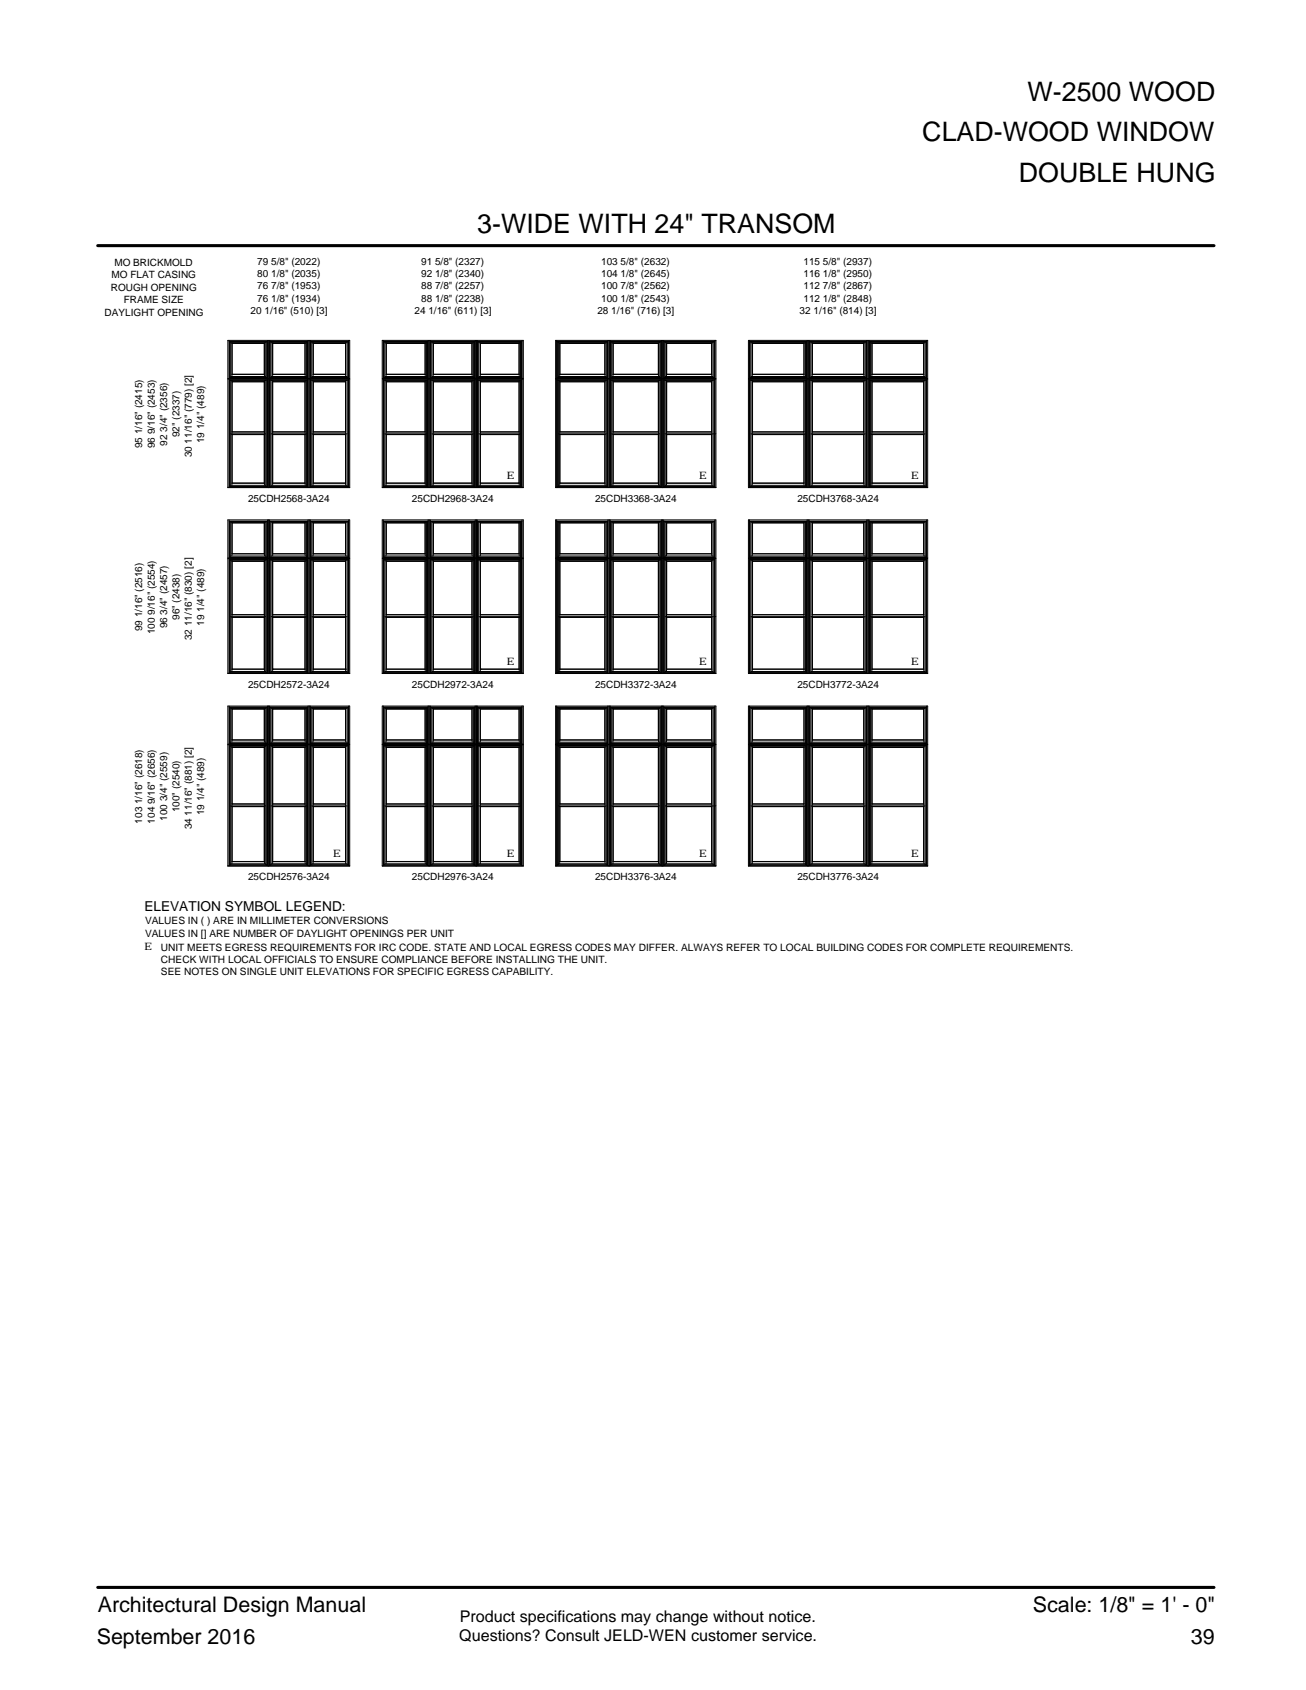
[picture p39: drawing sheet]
<svg xmlns="http://www.w3.org/2000/svg" width="216mm" height="279mm" viewBox="0 0 216 279" stroke-linecap="round" stroke-linejoin="round" font-family="sans-serif">
<defs><g id="words">
<g font-size="4.4">
<text x="169.9" y="16.7">W-2500 WOOD</text>
<text x="152.5" y="23.3">CLAD-WOOD WINDOW</text>
<text x="168.4" y="30.1">DOUBLE HUNG</text>
<text x="78.9" y="38.5">3-WIDE WITH 24&quot; TRANSOM</text>
</g>
<g font-size="3.5">
<text x="16.2" y="266.5">Architectural Design Manual</text>
<text x="170.8" y="266.5">Scale: 1/8&quot; = 1' - 0&quot;</text>
<text x="16" y="271.8">September 2016</text>
<text x="196.9" y="271.8">39</text>
</g>
<g font-size="2.7">
<text x="76" y="268.2">Product specifications may change without notice.</text>
<text x="75.9" y="271.4">Questions? Consult JELD-WEN customer service.</text>
</g>
<text font-size="2.3" x="23.9" y="150.6">ELEVATION SYMBOL LEGEND:</text>
<g font-size="1.7">
<text x="18.4" y="46">MO FLAT CASING</text>
<text x="18.9" y="44">MO BRICKMOLD</text>
<text x="42.5" y="47.8">76 7/8&quot; (1953)</text>
<text x="42.5" y="45.7">80 1/8&quot; (2035)</text>
<text x="42.5" y="43.8">79 5/8&quot; (2022)</text>
<text x="69.6" y="47.8">88 7/8&quot; (2257)</text>
<text x="69.6" y="45.7">92 1/8&quot; (2340)</text>
<text x="69.6" y="43.8">91 5/8&quot; (2327)</text>
<text x="99.4" y="47.8">100 7/8&quot; (2562)</text>
<text x="99.4" y="45.7">104 1/8&quot; (2645)</text>
<text x="99.4" y="43.8">103 5/8&quot; (2632)</text>
<text x="132.8" y="47.8">112 7/8&quot; (2867)</text>
<text x="132.8" y="45.7">116 1/8&quot; (2950)</text>
<text x="132.8" y="43.8">115 5/8&quot; (2937)</text>
<text x="17.3" y="52.2">DAYLIGHT OPENING</text>
<text x="18.3" y="48.1">ROUGH OPENING</text>
<text x="20.5" y="50.1">FRAME SIZE</text>
<text x="41.4" y="51.9">20 1/16&quot; (510) [3]</text>
<text x="42.5" y="49.9">76 1/8&quot; (1934)</text>
<text x="68.5" y="51.9">24 1/16&quot; (611) [3]</text>
<text x="69.6" y="49.9">88 1/8&quot; (2238)</text>
<text x="98.7" y="51.9">28 1/16&quot; (716) [3]</text>
<text x="99.4" y="49.9">100 1/8&quot; (2543)</text>
<text x="132.2" y="51.9">32 1/16&quot; (814) [3]</text>
<text x="132.8" y="49.9">112 1/8&quot; (2848)</text>
<text x="23.5" y="74.1" transform="rotate(-90 23.5 74.1)">95 1/16&quot; (2415)</text>
<text x="25.6" y="74.1" transform="rotate(-90 25.6 74.1)">96 9/16&quot; (2453)</text>
<text x="27.6" y="73.7" transform="rotate(-90 27.6 73.7)">92 3/4&quot; (2356)</text>
<text x="29.7" y="72.3" transform="rotate(-90 29.7 72.3)">92&quot; (2337)</text>
<text x="31.7" y="75.6" transform="rotate(-90 31.7 75.6)">30 11/16&quot; (779) [2]</text>
<text x="33.8" y="73.3" transform="rotate(-90 33.8 73.3)">19 1/4&quot; (489)</text>
<text x="41" y="83">25CDH2568-3A24</text>
<text x="68.1" y="83">25CDH2968-3A24</text>
<text x="83.8" y="79.1">E</text>
<text x="98.4" y="83">25CDH3368-3A24</text>
<text x="115.6" y="79.1">E</text>
<text x="131.8" y="83">25CDH3768-3A24</text>
<text x="150.7" y="79.1">E</text>
<text x="23.5" y="104.4" transform="rotate(-90 23.5 104.4)">99 1/16&quot; (2516)</text>
<text x="25.6" y="104.9" transform="rotate(-90 25.6 104.9)">100 9/16&quot; (2554)</text>
<text x="27.6" y="103.9" transform="rotate(-90 27.6 103.9)">96 3/4&quot; (2457)</text>
<text x="29.7" y="102.5" transform="rotate(-90 29.7 102.5)">96&quot; (2438)</text>
<text x="31.7" y="105.8" transform="rotate(-90 31.7 105.8)">32 11/16&quot; (830) [2]</text>
<text x="33.8" y="103.5" transform="rotate(-90 33.8 103.5)">19 1/4&quot; (489)</text>
<text x="41" y="113.7">25CDH2572-3A24</text>
<text x="68.1" y="113.7">25CDH2972-3A24</text>
<text x="83.8" y="109.9">E</text>
<text x="98.4" y="113.7">25CDH3372-3A24</text>
<text x="115.6" y="109.9">E</text>
<text x="131.8" y="113.7">25CDH3772-3A24</text>
<text x="150.7" y="109.9">E</text>
<text x="23.5" y="136.2" transform="rotate(-90 23.5 136.2)">103 1/16&quot; (2618)</text>
<text x="25.6" y="136.2" transform="rotate(-90 25.6 136.2)">104 9/16&quot; (2656)</text>
<text x="27.6" y="135.7" transform="rotate(-90 27.6 135.7)">100 3/4&quot; (2559)</text>
<text x="29.7" y="134.3" transform="rotate(-90 29.7 134.3)">100&quot; (2540)</text>
<text x="31.7" y="137.1" transform="rotate(-90 31.7 137.1)">34 11/16&quot; (881) [2]</text>
<text x="33.8" y="134.8" transform="rotate(-90 33.8 134.8)">19 1/4&quot; (489)</text>
<text x="55.1" y="141.7">E</text>
<text x="83.8" y="141.7">E</text>
<text x="115.6" y="141.7">E</text>
<text x="150.7" y="141.7">E</text>
<text x="41" y="145.6">25CDH2576-3A24</text>
<text x="68.1" y="145.6">25CDH2976-3A24</text>
<text x="98.4" y="145.6">25CDH3376-3A24</text>
<text x="131.8" y="145.6">25CDH3776-3A24</text>
<text x="24" y="152.8">VALUES IN ( ) ARE IN MILLIMETER CONVERSIONS</text>
<text x="24" y="154.9">VALUES IN [] ARE NUMBER OF DAYLIGHT OPENINGS PER UNIT</text>
<text x="23.9" y="157.1">E</text>
<text x="26.6" y="157.2">UNIT MEETS EGRESS REQUIREMENTS FOR IRC CODE. STATE AND LOCAL EGRESS CODES MAY DIFFER. ALWAYS REFER TO LOCAL BUILDING CODES FOR COMPLETE REQUIREMENTS.</text>
<text x="26.6" y="159.2">CHECK WITH LOCAL OFFICIALS TO ENSURE COMPLIANCE BEFORE INSTALLING THE UNIT.</text>
<text x="26.6" y="161.2">SEE NOTES ON SINGLE UNIT ELEVATIONS FOR SPECIFIC EGRESS CAPABILITY.</text>
</g>
</g></defs>
<g fill="none" stroke="#000" stroke-width=".17">
<path d="M37.7 56.3h20.1v24.3h-20.1zM37.9 56.3v6.3M37.9 56.4h6.3M37.9 56.4v6.2M37.9 56.5h6.3M38 56.5v6M38 56.5h6.1M38.1 56.5v5.9M38.1 56.7h5.8M38.3 56.7v5.5M38.4 56.8v5.1M38.4 56.8h5.3"/>
<path d="M43.7 56.8v5.1M43.7 56.7v5.5M43.9 56.5v5.9M44.1 56.5v6M44.2 56.4v6.2M44.2 56.3v6.3M44.4 56.3v6.3M44.6 56.3v6.3M44.6 56.4h6.3M44.6 56.4v6.2M44.6 56.5h6.3M44.6 56.5v6"/>
<path d="M44.6 56.5h6.2M44.8 56.5v5.9M44.8 56.7h5.9M45.1 56.7v5.5M45.1 56.7l5.3 .1M45.1 56.8h5.3M50.4 56.8v5.1M50.4 56.7v5.5M50.7 56.5v5.9M50.8 56.5v6M50.9 56.4v6.2M50.9 56.3v6.3"/>
<path d="M51.1 56.3v6.3M51.3 56.3v6.3M51.3 56.4h6.3M51.3 56.4v6.2M51.3 56.5h6.3M51.4 56.5v6M51.4 56.5h6.2M51.5 56.5v5.9M51.5 56.7h5.9M51.8 56.7v5.5M51.8 56.8v5.1M51.8 56.8h5.3"/>
<path d="M57.1 56.7v5.5M57.1 56.7l-5.3 .1M57.4 56.5v5.9M57.6 56.5v6M57.6 56.4v6.2M57.6 56.3v6.3M63.2 56.3h23.3v24.3h-23.3zM63.4 56.4h7.4M63.4 56.3v6.3M63.4 56.5h7.3M63.4 56.4v6.2M63.4 56.5v6"/>
<path d="M63.6 56.7h6.9M63.6 56.5v5.9M63.8 56.7v5.5M63.9 56.8h6.4M63.9 56.8v5.1M70.3 56.8v5.1M70.3 56.7v5.5M70.5 56.5v5.9M70.7 56.5v6M70.7 56.4v6.2M70.8 56.3v6.3M70.9 56.3v6.3"/>
<path d="M71 56.3v6.3M71.1 56.4h7.5M71.1 56.3v6.3M71.2 56.5h7.3M71.2 56.4v6.2M71.2 56.5h7.2M71.2 56.5v6M71.4 56.7h6.9M71.4 56.5v5.9M71.6 56.7v5.5M71.7 56.8h6.3M71.7 56.8v5.1"/>
<path d="M78 56.8v5.1M78 56.7v5.5M78.3 56.5v5.9M78.4 56.5v6M78.5 56.4v6.2M78.6 56.3v6.3M78.7 56.3v6.3M78.8 56.3v6.3M78.9 56.4h7.4M78.9 56.3v6.3M78.9 56.5h7.4M78.9 56.4v6.2"/>
<path d="M79 56.5h7.2M79 56.5v6M79.1 56.7h6.9M79.1 56.5v5.9M79.4 56.7l6.4 .1M79.4 56.8h6.4M79.4 56.7v5.5M85.8 56.8v5.1M85.8 56.7v5.5M86 56.5v5.9M86.2 56.5v6M86.3 56.4v6.2"/>
<path d="M86.3 56.3v6.3M91.8 56.3h26.5v24.3h-26.5zM92 56.4h8.5M92 56.3v6.3M92.1 56.5h8.3M92.1 56.4v6.2M92.1 56.5v6M92.3 56.7h7.9M92.3 56.5v5.9M92.5 56.7v5.5M92.6 56.8h7.4M92.6 56.8v5.1"/>
<path d="M100 56.8v5.1M100 56.7v5.5M100.2 56.5v5.9M100.4 56.5v6M100.4 56.4v6.2M100.5 56.3v6.3M100.7 56.3v6.3M100.9 56.4h8.4M100.9 56.3v6.3M100.9 56.5h8.4M100.9 56.4v6.2M101 56.5h8.2"/>
<path d="M101 56.5v6M101.1 56.7h8M101.1 56.5v5.9M101.3 56.7v5.5M101.4 56.8h7.4M101.4 56.8v5.1M108.8 56.8v5.1M108.9 56.7v5.5M109.1 56.5v5.9M109.2 56.5v6M109.3 56.4v6.2M109.3 56.3v6.3"/>
<path d="M109.5 56.3v6.3M109.7 56.4h8.5M109.7 56.3v6.3M109.8 56.5h8.3M109.8 56.4v6.2M109.8 56.5v6M110 56.7h7.9M110 56.5v5.9M110.2 56.7v5.5M110.2 56.8h7.4M110.2 56.8v5.1M117.6 56.8v5.1"/>
<path d="M117.7 56.7v5.5M117.9 56.5v5.9M118.1 56.5v6M118.1 56.4v6.2M118.2 56.3v6.3M123.7 56.3h29.7v24.3h-29.7zM123.9 56.4h9.5M123.9 56.3v6.3M123.9 56.5h9.5M123.9 56.4v6.2M124 56.5h9.3M124 56.5v6"/>
<path d="M124.1 56.7h9.1M124.1 56.5v5.9M124.4 56.7v5.5M124.4 56.8h8.5M124.4 56.8v5.1M132.9 56.7l-8.5 .1M132.9 56.7v5.5M133.2 56.5v5.9M133.3 56.5v6M133.4 56.4v6.2M133.4 56.3v6.3M133.5 56.3v6.3"/>
<path d="M133.6 56.3v6.3M133.8 56.4h9.5M133.8 56.3v6.3M133.8 56.5h9.4M133.8 56.4v6.2M133.9 56.5h9.3M133.9 56.5v6M134.1 56.7h8.9M134.1 56.5v5.9M134.3 56.7v5.5M134.3 56.8h8.5M134.3 56.8v5.1"/>
<path d="M142.8 56.8v5.1M142.8 56.7v5.5M143 56.5v5.9M143.2 56.5v6M143.2 56.4v6.2M143.3 56.3v6.3M143.5 56.3v6.3M143.7 56.4h9.5M143.7 56.3v6.3M143.7 56.5h9.4M143.7 56.4v6.2M143.7 56.5v6"/>
<path d="M143.9 56.7h9M143.9 56.5v5.9M144.1 56.7v5.5M144.2 56.8h8.5M144.2 56.8v5.1M152.7 56.8v5.1M152.7 56.7v5.5M152.9 56.5v5.9M153.1 56.5v6M153.1 56.4v6.2M153.2 56.3v6.3M37.7 62.6h20.1"/>
<path d="M37.7 62.7h20.1M37.9 62.7v17.9M37.9 62.7v17.8M37.9 62.5h6.3M37.9 62.8h6.3M38 62.8v17.7h-.1M38 62.4h6.1M38 62.8h6.1M38.1 62.8v17.6M38.1 62.2h5.8M38.1 62.9h5.8M38.1 71.7h5.8"/>
<path d="M38.3 62.9v17.3M38.4 63.1v8.3M38.4 71.9v8M38.4 61.9h5.3M38.4 63.1h5.3M38.4 79.9h5.3M38.4 71.4h5.3M38.4 71.9h5.3M43.7 63.1v8.3M43.7 71.9v8M43.7 62.9v17.3M43.9 62.8v17.6"/>
<path d="M44.1 62.8v17.7h.1M44.2 62.7v17.8M44.2 62.7v17.9M44.4 62.7v17.9M44.6 62.7v17.9M44.6 62.7v17.8M44.6 62.5h6.3M44.6 62.8h6.3M44.6 62.8v17.7M44.6 62.4h6.2M44.6 62.8h6.2M44.8 62.8v17.6"/>
<path d="M44.8 62.2h5.9M44.8 62.9h5.9M44.8 71.7h5.9M45.1 62.9v17.3M45.1 61.9h5.3M45.1 63.1h5.3M45.1 79.9h5.3M45.1 71.4h5.3M45.1 71.8l5.3 .1M45.1 71.9h5.3M50.4 63.1v8.3M50.4 71.9v8"/>
<path d="M50.4 61.9h-5.3M50.4 79.9h-5.3M50.4 71.4h-5.3M50.4 62.9v17.3M50.7 62.8v17.6M50.8 62.8v17.7h.1M50.9 62.7v17.8M50.9 62.7v17.9M51.1 62.7v17.9M51.3 62.7v17.9M51.3 62.7v17.8M51.3 62.5h6.3"/>
<path d="M51.3 62.8h6.3M51.4 62.8v17.7h-.1M51.4 62.4h6.2M51.4 62.8h6.2M51.5 62.8v17.6M51.5 62.2h5.9M51.5 62.9h5.9M51.5 71.7h5.9M51.8 62.9v17.3M51.8 63.1v8.3M51.8 71.9v8M51.8 61.9h5.3"/>
<path d="M51.8 63.1h5.3M51.8 79.9h5.3M51.8 71.4h5.3M51.8 71.9h5.3M57.1 62.9v17.3M57.1 63.1h-5.3M57.1 71.8l-5.3 .1M57.4 62.8v17.6M57.6 62.8v17.7M57.6 62.7v17.8M57.6 62.7v17.9M63.2 62.6h23.3"/>
<path d="M63.2 62.7h23.3M63.4 62.7v17.9M63.4 62.5h7.3M63.4 62.8h7.3M63.4 62.7v17.8M63.4 62.8v17.7M63.4 62.4h7.3M63.6 62.2h6.9M63.6 62.9h6.9M63.6 71.7h6.9M63.6 62.8v17.6M63.8 62.9v17.3"/>
<path d="M63.9 61.9h6.4M63.9 63.1h6.4M63.9 79.9h6.4M63.9 71.4h6.4M63.9 71.9h6.4M63.9 63.1v8.3M63.9 71.9v8M70.3 63.1v8.3M70.3 71.9v8M70.3 62.9v17.3M70.5 62.8v17.6M70.7 62.8v17.7h.1"/>
<path d="M70.7 62.7v17.8M70.8 62.7v17.9M70.9 62.7v17.9M71 62.7v17.9M71.1 62.7v17.9M71.2 62.5h7.3M71.2 62.8h7.3M71.2 62.7v17.8M71.2 62.8v17.7h-.1M71.2 62.4h7.2M71.2 62.8h7.2M71.4 62.2h6.9"/>
<path d="M71.4 62.9h6.9M71.4 71.7h6.9M71.4 62.8v17.6M71.6 62.9v17.3M71.7 61.9h6.3M71.7 63.1h6.3M71.7 79.9h6.3M71.7 71.4h6.3M71.7 71.9h6.3M71.7 63.1v8.3M71.7 71.9v8M78 63.1v8.3"/>
<path d="M78 71.9v8M78 62.9v17.3M78.3 62.8v17.6M78.4 62.8v17.7h.2M78.5 62.7v17.8M78.6 62.7v17.9M78.7 62.7v17.9M78.8 62.7v17.9M78.9 62.7v17.9M78.9 62.5h7.4M78.9 62.8h7.4M78.9 62.7v17.8"/>
<path d="M79 62.8v17.7h-.1M79 62.4h7.2M79 62.8h7.2M79.1 62.2h6.9M79.1 62.9h6.9M79.1 71.7h6.9M79.1 62.8v17.6M79.4 61.9h6.4M79.4 63.1h6.4M79.4 62.9v17.3M79.4 79.9h6.4M79.4 71.4h6.4"/>
<path d="M79.4 71.8l6.4 .1M79.4 71.9h6.4M85.8 61.9h-6.4M85.8 79.9h-6.4M85.8 71.4h-6.4M85.8 63.1v8.3M85.8 71.9v8M85.8 62.9v17.3M86 62.8v17.6M86.2 62.8v17.7h.1M86.3 62.7v17.8M86.3 62.7v17.9"/>
<path d="M91.8 62.6h26.5M91.8 62.7h26.5M92 62.8h8.4M92 62.7v17.9M92.1 62.5h8.3M92.1 62.7v17.8M92.1 62.8v17.7h-.1M92.1 62.4h8.3M92.1 62.8h8.3M92.3 62.2h7.9M92.3 62.9h7.9M92.3 71.7h7.9"/>
<path d="M92.3 62.8v17.6M92.5 62.9v17.3M92.6 61.9h7.4M92.6 63.1h7.4M92.6 79.9h7.4M92.6 71.4h7.4M92.6 71.9h7.4M92.6 63.1v8.3M92.6 71.9v8M100 63.1v8.3M100 71.9v8M100 62.9v17.3"/>
<path d="M100.2 62.8v17.6M100.4 62.8v17.7h.1M100.4 62.7v17.8M100.5 62.7v17.9M100.7 62.7v17.9M100.9 62.7v17.9M100.9 62.5h8.4M100.9 62.8h8.4M100.9 62.7v17.8M101 62.8v17.7h-.1M101 62.4h8.2M101 62.8h8.2"/>
<path d="M101.1 62.2h8M101.1 62.9h8M101.1 71.7h8M101.1 62.8v17.6M101.3 62.9v17.3M101.4 61.9h7.4M101.4 63.1h7.4M101.4 79.9h7.4M101.4 71.4h7.4M101.4 71.9h7.4M101.4 63.1v8.3M101.4 71.9v8"/>
<path d="M108.8 63.1v8.3M108.8 71.9v8M108.9 62.9v17.3M109.1 62.8v17.6M109.2 62.8v17.7h.1M109.3 62.7v17.8M109.3 62.7v17.9M109.5 62.7v17.9M109.7 62.7v17.9M109.8 62.5h8.3M109.8 62.8h8.3M109.8 62.7v17.8"/>
<path d="M109.8 62.8v17.7h-.1M109.8 62.4h8.3M110 62.2h7.9M110 62.9h7.9M110 71.7h8.3M110 62.8v17.6M110.2 62.9v17.3M110.2 61.9h7.4M110.2 63.1h7.4M110.2 79.9h7.4M110.2 71.4h7.4M110.2 71.9h7.4"/>
<path d="M110.2 63.1v8.3M110.2 71.9v8M117.6 63.1v8.3M117.6 71.9v8M117.7 62.9v17.3M117.9 62.8v17.6M118.1 62.8v17.7h.1M118.1 62.7v17.8M118.2 62.7v17.9M123.7 62.6h29.7M123.7 62.7h29.7M123.9 62.8h9.5"/>
<path d="M123.9 62.7v17.9M123.9 62.5h9.5M123.9 62.7v17.8M124 62.8v17.7h-.1M124 62.4h9.3M124 62.8h9.3M124.1 62.2h9.1M124.1 62.9h9.1M124.1 71.7h9.1M124.1 62.8v17.6M124.4 62.9v17.3M124.4 61.9h8.5"/>
<path d="M124.4 63.1h8.5M124.4 79.9h8.5M124.4 71.4h8.5M124.4 71.9h8.5M124.4 63.1v8.3M124.4 71.9v8M132.9 63.1h-8.5M132.9 62.9v17.3M132.9 71.8l-8.5 .1M133.2 62.8v17.6M133.3 62.8v17.7h.1M133.4 62.7v17.8"/>
<path d="M133.4 62.7v17.9M133.5 62.7v17.9M133.6 62.7v17.9M133.8 62.7v17.9M133.8 62.5h9.4M133.8 62.8h9.4M133.8 62.7v17.8M133.9 62.8v17.7h-.1M133.9 62.4h9.3M133.9 62.8h9.3M134.1 62.2h8.9M134.1 62.9h8.9"/>
<path d="M134.1 71.7h8.9M134.1 62.8v17.6M134.3 62.9v17.3M134.3 61.9h8.5M134.3 63.1h8.5M134.3 79.9h8.5M134.3 71.4h8.5M134.3 71.9h8.5M134.3 63.1v8.3M134.3 71.9v8M142.8 63.1v8.3M142.8 71.9v8"/>
<path d="M142.8 62.9v17.3M143 62.8v17.6M143.2 62.8v17.7h.1M143.2 62.7v17.8M143.3 62.7v17.9M143.5 62.7v17.9M143.7 62.7v17.9M143.7 62.5h9.4M143.7 62.8h9.4M143.7 62.7v17.8M143.7 62.8v17.7M143.7 62.4h9.4"/>
<path d="M143.9 62.2h9M143.9 62.9h9M143.9 71.7h9M143.9 62.8v17.6M144.1 62.9v17.3M144.2 61.9h8.5M144.2 63.1h8.5M144.2 79.9h8.5M144.2 71.4h8.5M144.2 71.9h8.5M144.2 63.1v8.3M144.2 71.9v8"/>
<path d="M152.7 63.1v8.3M152.7 71.9v8M152.7 62.9v17.3M152.9 62.8v17.6M153.1 62.8v17.7h.1M153.1 62.7v17.8M153.2 62.7v17.9M37.7 86h20.1v25.4h-20.1zM37.7 80.6h6.7M37.7 92.3h20.1M37.9 86v6.3M37.9 92.3v19"/>
<path d="M37.9 86.2h6.3M37.9 86.2v6.1M37.9 92.2h6.3M37.9 92.5h6.3M38 86.2v6M38 92.5v18.7M38 80.4h6.1M38 86.2h6.1M38 92.1h6.1M38 92.6h6.1M38.1 86.2v5.9M38.1 92.6v18.5"/>
<path d="M38.1 80.2h5.8M38.1 86.3h5.8M38.1 91.9h5.8M38.1 92.6h5.8M38.3 86.3v5.6M38.3 92.6v18.4M38.4 86.5v5M38.4 92.8v8.8M38.4 86.5h5.3M38.4 91.5h5.3M38.4 92.8h5.3M43.7 86.5v5"/>
<path d="M43.7 92.8v8.8M43.7 86.3v5.6M43.7 92.6v18.4M43.9 86.2v5.9M43.9 92.6v18.5M44.1 86.2v6M44.1 92.5v18.7M44.2 86.2v6.1M44.2 92.3v19M44.2 86v6.3M44.4 86v6.3M44.4 92.3v19.1"/>
<path d="M44.4 80.6h6.7M44.6 86v6.3M44.6 92.3v19M44.6 86.2h6.3M44.6 86.2v6.1M44.6 92.2h6.3M44.6 92.5h6.3M44.6 86.2v6M44.6 92.5v18.7M44.6 80.4h6.2M44.6 86.2h6.2M44.6 92.1h6.2"/>
<path d="M44.6 92.6h6.2M44.8 86.2v5.9M44.8 92.6v18.5M44.8 80.2h5.9M44.8 86.3h5.9M44.8 91.9h5.9M44.8 92.6h5.9M45.1 86.3v5.6M45.1 92.6v18.4M45.1 86.4l5.3 .1M45.1 86.5h5.3M45.1 91.5h5.3"/>
<path d="M45.1 92.8h5.3M50.4 86.5v5M50.4 92.8v8.8M50.4 91.5l-5.3 .1M50.4 86.3v5.6M50.4 92.6v18.4M50.7 86.2v5.9M50.7 92.6v18.5M50.8 86.2v6M50.8 92.5v18.7M50.9 86.2v6.1M50.9 92.3v19"/>
<path d="M50.9 86v6.3M51.1 86v6.3M51.1 92.3v19.1M51.1 80.6h6.7M51.3 86v6.3M51.3 92.3v19M51.3 86.2h6.3M51.3 86.2v6.1M51.3 92.2h6.3M51.3 92.5h6.3M51.4 86.2v6M51.4 92.5v18.7"/>
<path d="M51.4 80.4h6.2M51.4 86.2h6.2M51.4 92.1h6.2M51.4 92.6h6.2M51.5 86.2v5.9M51.5 92.6v18.5M51.5 80.2h5.9M51.5 86.3h5.9M51.5 91.9h5.9M51.5 92.6h5.9M51.8 86.3v5.6M51.8 92.6v18.4"/>
<path d="M51.8 86.5v5M51.8 92.8v8.8M51.8 86.5h5.3M51.8 91.5l5.3 .1M51.8 91.5h5.3M51.8 92.8h5.3M57.1 86.3v5.6M57.1 92.6v18.4M57.1 86.4l-5.3 .1M57.1 92.8h-5.3M57.4 86.2v5.9M57.4 92.6v18.5"/>
<path d="M57.6 86.2v6M57.6 92.5v18.7M57.6 86.2v6.1M57.6 92.3v19M57.6 86v6.3M63.2 80.6h7.7M63.2 86h23.3v25.4h-23.3zM63.2 92.3h23.3M63.4 86.2h7.4M63.4 86v6.3M63.4 92.3v19M63.4 86.2h7.3"/>
<path d="M63.4 92.2h7.3M63.4 92.5h7.3M63.4 86.2v6.1M63.4 80.4h7.3M63.4 92.1h7.3M63.4 92.6h7.3M63.4 86.2v6M63.4 92.5v18.7M63.6 80.2h6.9M63.6 86.3h6.9M63.6 91.9h6.9M63.6 92.6h6.9"/>
<path d="M63.6 86.2v5.9M63.6 92.6v18.5M63.8 86.3v5.6M63.8 92.6v18.4M63.9 86.5h6.4M63.9 91.5h6.4M63.9 92.8h6.4M63.9 86.5v5M63.9 92.8v8.8M70.3 86.5v5M70.3 92.8v8.8M70.3 86.3v5.6"/>
<path d="M70.3 92.6v18.4M70.5 86.2v5.9M70.5 92.6v18.5M70.7 86.2v6M70.7 92.5v18.7M70.7 86.2v6.1M70.7 92.3l.1 19M70.8 86v6.3M70.8 92.3v19M70.9 86v6.3M70.9 92.3v19.1M71 80.6h7.7"/>
<path d="M71 86v6.3M71 92.3v19.1M71.1 86.2h7.5M71.1 86v6.3M71.1 92.3v19M71.2 86.2h7.3M71.2 92.2h7.3M71.2 92.5h7.3M71.2 86.2v6.1M71.2 92.3l-.1 19M71.2 80.4h7.2M71.2 86.2h7.2"/>
<path d="M71.2 92.1h7.2M71.2 92.6h7.2M71.2 86.2v6M71.2 92.5v18.7M71.4 80.2h6.9M71.4 86.3h6.9M71.4 91.9h6.9M71.4 92.6h6.9M71.4 86.2v5.9M71.4 92.6v18.5M71.6 86.3v5.6M71.6 92.6v18.4"/>
<path d="M71.7 86.5h6.3M71.7 91.5h6.3M71.7 92.8h6.3M71.7 86.5v5M71.7 92.8v8.8M78 86.5v5M78 92.8v8.8M78 86.3v5.6M78 92.6v18.4M78.3 86.2v5.9M78.3 92.6v18.5M78.4 86.2v6"/>
<path d="M78.4 92.5v18.7M78.5 86.2v6.1M78.5 92.3l.1 19M78.6 86v6.3M78.6 92.3v19M78.7 86v6.3M78.7 92.3v19.1M78.8 80.6h7.7M78.8 86v6.3M78.8 92.3v19.1M78.9 86.2h7.4M78.9 86v6.3"/>
<path d="M78.9 92.3v19M78.9 92.2h7.4M78.9 92.5h7.4M78.9 86.2v6.1M79 80.4h7.2M79 86.2h7.2M79 92.1h7.2M79 92.6h7.2M79 86.2v6M79 92.5v18.7M79.1 80.2h6.9M79.1 86.3h6.9"/>
<path d="M79.1 91.9h6.9M79.1 92.6h6.9M79.1 86.2v5.9M79.1 92.6v18.5M79.4 86.3v5.6M79.4 92.6v18.4M79.4 86.4l6.4 .1M79.4 86.5h6.4M79.4 91.5h6.4M79.4 92.8h6.4M85.8 91.5l-6.4 .1M85.8 86.5v5"/>
<path d="M85.8 92.8v8.8M85.8 86.3v5.6M85.8 92.6v18.4M86 86.2v5.9M86 92.6v18.5M86.2 86.2v6M86.2 92.5v18.7M86.3 86.2v6.1M86.3 92.3v19M86.3 86v6.3M91.8 80.6h8.9M91.8 86h26.5v25.4h-26.5z"/>
<path d="M91.8 92.3h26.5M92 86.2h8.5M92 92.5h8.4M92 86v6.3M92 92.3v19M92.1 86.2h8.3M92.1 92.2h8.3M92.1 86.2v6.1M92.1 92.3l-.1 19M92.1 80.4h8.3M92.1 92.1h8.3M92.1 92.6h8.3"/>
<path d="M92.1 86.2v6M92.1 92.5v18.7M92.3 80.2h7.9M92.3 86.3h7.9M92.3 91.9h7.9M92.3 92.6h7.9M92.3 86.2v5.9M92.3 92.6v18.5M92.5 86.3v5.6M92.5 92.6v18.4M92.6 91.5h7.4M92.6 86.5h7.4"/>
<path d="M92.6 92.8h7.4M92.6 86.5v5M92.6 92.8v8.8M100 86.5v5M100 92.8v8.8M100 86.3v5.6M100 92.6v18.4M100.2 86.2v5.9M100.2 92.6v18.5M100.4 86.2v6M100.4 92.5v18.7M100.4 86.2v6.1"/>
<path d="M100.4 92.3l.1 19M100.5 86v6.3M100.5 92.3v19M100.7 86v6.3M100.7 92.3v19.1M100.7 80.6h8.8M100.9 86.2h8.4M100.9 86v6.3M100.9 92.3v19M100.9 92.2h8.4M100.9 92.5h8.4M100.9 86.2v6.1"/>
<path d="M101 80.4h8.2M101 86.2h8.2M101 92.1h8.2M101 92.6h8.2M101 86.2v6M101 92.5v18.7M101.1 80.2h8M101.1 86.3h8M101.1 91.9h8M101.1 92.6h8M101.1 86.2v5.9M101.1 92.6v18.5"/>
<path d="M101.3 86.3v5.6M101.3 92.6v18.4M101.4 86.5h7.4M101.4 91.5h7.4M101.4 92.8h7.4M101.4 86.5v5M101.4 92.8v8.8M108.8 86.5v5M108.8 92.8v8.8M108.9 86.3v5.6M108.9 92.6v18.4M109.1 86.2v5.9"/>
<path d="M109.1 92.6v18.5M109.2 86.2v6M109.2 92.5v18.7M109.3 86.2v6.1M109.3 92.3v19M109.3 86v6.3M109.5 86v6.3M109.5 92.3v19.1M109.5 80.6h8.8M109.7 86.2h8.5M109.7 86v6.3M109.7 92.3v19"/>
<path d="M109.8 86.2h8.3M109.8 92.2h8.3M109.8 92.5h8.3M109.8 86.2v6.1M109.8 92.3l-.1 19M109.8 80.4h8.3M109.8 92.1h8.3M109.8 92.6h8.3M109.8 86.2v6M109.8 92.5v18.7M110 80.2h7.9M110 86.3h7.9"/>
<path d="M110 91.9h7.9M110 92.6h7.9M110 86.2v5.9M110 92.6v18.5M110.2 86.3v5.6M110.2 92.6v18.4M110.2 86.5h7.4M110.2 91.5h7.4M110.2 92.8h7.4M110.2 86.5v5M110.2 92.8v8.8M117.6 86.5v5"/>
<path d="M117.6 92.8v8.8M117.7 86.3v5.6M117.7 92.6v18.4M117.9 86.2v5.9M117.9 92.6v18.5M118.1 86.2v6M118.1 92.5v18.7M118.1 86.2v6.1M118.1 92.3l.1 19M118.2 86v6.3M118.2 92.3v19M123.7 80.6h9.8"/>
<path d="M123.7 86h29.7v25.4h-29.7zM123.7 92.3h29.7M123.9 86.2h9.5M123.9 92.5h9.5M123.9 86v6.3M123.9 92.3v19M123.9 92.2h9.5M123.9 86.2v6.1M124 80.4h9.3M124 86.2h9.3M124 92.1h9.3M124 92.6h9.3"/>
<path d="M124 86.2v6M124 92.5v18.7M124.1 80.2h9.1M124.1 86.3h9.1M124.1 91.9h9.1M124.1 92.6h9.1M124.1 86.2v5.9M124.1 92.6v18.5M124.4 86.3v5.6M124.4 92.6v18.4M124.4 86.5h8.5M124.4 91.5l8.5 .1"/>
<path d="M124.4 91.5h8.5M124.4 92.8h8.5M124.4 86.5v5M124.4 92.8v8.8M132.9 86.3v5.6M132.9 92.6v18.4M132.9 86.4l-8.5 .1M132.9 92.8h-8.5M133.2 86.2v5.9M133.2 92.6v18.5M133.3 86.2v6M133.3 92.5v18.7"/>
<path d="M133.4 86.2v6.1M133.4 92.3v19M133.4 86v6.3M133.5 86v6.3M133.5 92.3v19.1M133.6 80.6h9.9M133.6 86v6.3M133.6 92.3v19.1M133.8 86.2h9.5M133.8 86v6.3M133.8 92.3v19M133.8 86.2h9.4"/>
<path d="M133.8 92.2h9.4M133.8 92.5h9.4M133.8 86.2v6.1M133.9 80.4h9.3M133.9 86.2h9.3M133.9 92.1h9.3M133.9 92.6h9.3M133.9 86.2v6M133.9 92.5v18.7M134.1 80.2h8.9M134.1 86.3h8.9M134.1 91.9h8.9"/>
<path d="M134.1 92.6h8.9M134.1 86.2v5.9M134.1 92.6v18.5M134.3 86.3v5.6M134.3 92.6v18.4M134.3 86.5h8.5M134.3 91.5h8.5M134.3 92.8h8.5M134.3 86.5v5M134.3 92.8v8.8M142.8 86.5v5M142.8 92.8v8.8"/>
<path d="M142.8 86.3v5.6M142.8 92.6v18.4M143 86.2v5.9M143 92.6v18.5M143.2 86.2v6M143.2 92.5v18.7M143.2 86.2v6.1M143.2 92.3l.1 19M143.3 86v6.3M143.3 92.3v19M143.5 86v6.3M143.5 92.3v19.1"/>
<path d="M143.5 80.6h9.9M143.7 86.2h9.5M143.7 86v6.3M143.7 92.3v19M143.7 86.2h9.4M143.7 92.2h9.4M143.7 92.5h9.4M143.7 86.2v6.1M143.7 80.4h9.4M143.7 92.1h9.4M143.7 92.6h9.4M143.7 86.2v6"/>
<path d="M143.7 92.5v18.7M143.9 80.2h9M143.9 86.3h9M143.9 91.9h9M143.9 92.6h9M143.9 86.2v5.9M143.9 92.6v18.5M144.1 86.3v5.6M144.1 92.6v18.4M144.2 86.5h8.5M144.2 91.5h8.5M144.2 92.8h8.5"/>
<path d="M144.2 86.5v5M144.2 92.8v8.8M152.7 86.5v5M152.7 92.8v8.8M152.7 86.3v5.6M152.7 92.6v18.4M152.9 86.2v5.9M152.9 92.6v18.5M153.1 86.2v6M153.1 92.5v18.7M153.1 86.2v6.1M153.1 92.3l.1 19"/>
<path d="M153.2 86v6.3M153.2 92.3v19M37.7 116.7h20.1v26.5h-20.1zM37.7 111.3h6.7M37.9 116.7v6.3M37.9 116.9h6.3M37.9 116.9v6.1M37.9 111.2h6.3M38 116.9v6M38 111.1h6.1M38 117h6.1M38.1 117v5.9"/>
<path d="M38.1 111h5.8M38.1 117.1h5.8M38.1 102h5.8M38.3 117.1v5.6M38.3 110.6h5.4M38.4 102.1v8.5M38.4 117.2v5.1M38.4 117.2h5.3M38.4 101.6h5.3M38.4 102.1h5.3M43.7 102.1v8.5M43.7 117.2v5.1"/>
<path d="M43.7 117.1v5.6M43.9 117v5.9M44.1 116.9v6M44.2 116.9v6.1M44.2 116.7v6.3M44.4 116.7v6.3M44.4 111.3h6.7M44.6 116.7v6.3M44.6 116.9h6.3M44.6 116.9v6.1M44.6 111.2h6.3M44.6 116.9v6"/>
<path d="M44.6 111.1h6.2M44.6 117h6.2M44.8 117v5.9M44.8 111h5.9M44.8 117.1h5.9M44.8 102h5.9M45.1 110.6h.1M45.1 117.1v5.6M45.1 110.6h5.3M45.1 117.2h5.3M45.1 101.6h5.3M45.1 102l5.3 .1"/>
<path d="M45.1 102.1h5.3M50.4 102.1v8.5M50.4 117.2v5.1M50.4 101.6l-5.3 .1M50.4 117.1v5.6M50.7 117v5.9M50.8 116.9v6M50.9 116.9v6.1M50.9 116.7v6.3M51.1 116.7v6.3M51.1 111.3h6.7M51.3 116.7v6.3"/>
<path d="M51.3 116.9h6.3M51.3 116.9v6.1M51.3 111.2h6.3M51.4 116.9v6M51.4 111.1h6.2M51.4 117h6.2M51.5 117v5.9M51.5 111h5.9M51.5 117.1h5.9M51.5 102h5.9M51.8 117.1v5.6M51.8 110.6h5.3"/>
<path d="M51.8 102.1v8.5M51.8 117.2v5.1M51.8 117.2h5.3M51.8 101.6l5.3 .1M51.8 101.6h5.3M51.8 102.1h5.3M57.1 110.6h.1M57.1 117.1v5.6M57.1 117.2h-5.3M57.1 102l-5.3 .1M57.4 117v5.9M57.6 116.9v6"/>
<path d="M57.6 116.9v6.1M57.6 116.7v6.3M63.2 111.3h7.7M63.2 116.7h23.3v26.5h-23.3zM63.4 116.9h7.4M63.4 116.7v6.3M63.4 111.2h7.3M63.4 116.9h7.3M63.4 116.9v6.1M63.4 111.1h7.3M63.4 117h7.3M63.4 116.9v6"/>
<path d="M63.6 111h6.9M63.6 117.1h6.9M63.6 102h6.9M63.6 117v5.9M63.8 110.6h6.5M63.8 117.1v5.6M63.9 117.2h6.4M63.9 101.6h6.4M63.9 102.1h6.4M63.9 102.1v8.5M63.9 117.2v5.1M70.3 102.1v8.5"/>
<path d="M70.3 117.2v5.1M70.3 117.1v5.6M70.5 117v5.9M70.7 116.9v6M70.7 116.9v6.1M70.8 116.7v6.3M70.9 116.7v6.3M71 111.3h7.7M71 116.7v6.3M71.1 116.9h7.5M71.1 116.7v6.3M71.2 111.2h7.3"/>
<path d="M71.2 116.9h7.3M71.2 116.9v6.1M71.2 111.1h7.2M71.2 117h7.2M71.2 116.9v6M71.4 111h6.9M71.4 117.1h6.9M71.4 102h6.9M71.4 117v5.9M71.6 110.6h6.4M71.6 117.1v5.6M71.7 117.2h6.3"/>
<path d="M71.7 101.6h6.3M71.7 102.1h6.3M71.7 102.1v8.5M71.7 117.2v5.1M78 102.1v8.5M78 117.2v5.1M78 117.1v5.6M78.3 117v5.9M78.4 116.9v6M78.5 116.9v6.1M78.6 116.7v6.3M78.7 116.7v6.3"/>
<path d="M78.8 111.3h7.7M78.8 116.7v6.3M78.9 116.9h7.4M78.9 116.7v6.3M78.9 111.2h7.4M78.9 116.9v6.1M79 111.1h7.2M79 117h7.2M79 116.9v6M79.1 111h6.9M79.1 117.1h6.9M79.1 102h6.9"/>
<path d="M79.1 117v5.9M79.4 110.6h.1M79.4 117.1v5.6M79.4 110.6h6.4M79.4 117.2h6.4M79.4 101.6h6.4M79.4 102l6.4 .1M79.4 102.1h6.4M85.8 101.6l-6.4 .1M85.8 102.1v8.5M85.8 117.2v5.1M85.8 117.1v5.6"/>
<path d="M86 117v5.9M86.2 116.9v6M86.3 116.9v6.1M86.3 116.7v6.3M91.8 111.3h8.9M91.8 116.7h26.5v26.5h-26.5zM92 116.9h8.5M92 116.7v6.3M92.1 111.2h8.3M92.1 116.9h8.3M92.1 116.9v6.1M92.1 111.1h8.3"/>
<path d="M92.1 117h8.3M92.1 116.9v6M92.3 111h7.9M92.3 117.1h7.9M92.3 102h7.9M92.3 117v5.9M92.5 110.6h7.5M92.5 117.1v5.6M92.6 117.2h7.4M92.6 101.6h7.4M92.6 102.1h7.4M92.6 102.1v8.5"/>
<path d="M92.6 117.2v5.1M100 102.1v8.5M100 117.2v5.1M100 117.1v5.6M100.2 117v5.9M100.4 116.9v6M100.4 116.9v6.1M100.5 116.7v6.3M100.7 116.7v6.3M100.7 111.3h8.8M100.9 116.9h8.4M100.9 116.7v6.3"/>
<path d="M100.9 111.2h8.4M100.9 116.9v6.1M101 111.1h8.2M101 117h8.2M101 116.9v6M101.1 111h8M101.1 117.1h8M101.1 102h8M101.1 117v5.9M101.3 110.6h7.6M101.3 117.1v5.6M101.4 101.6h7.4"/>
<path d="M101.4 117.2h7.4M101.4 102.1h7.4M101.4 102.1v8.5M101.4 117.2v5.1M108.8 102.1v8.5M108.8 117.2v5.1M108.9 117.1v5.6M109.1 117v5.9M109.2 116.9v6M109.3 116.9v6.1M109.3 116.7v6.3M109.5 116.7v6.3"/>
<path d="M109.5 111.3h8.8M109.7 116.9h8.5M109.7 116.7v6.3M109.8 111.2h8.3M109.8 116.9h8.3M109.8 116.9v6.1M109.8 111.1h8.3M109.8 117h8.3M109.8 116.9v6M110 111h7.9M110 117.1h7.9M110 102h8.3"/>
<path d="M110 117v5.9M110.2 110.6h7.5M110.2 117.1v5.6M110.2 117.2h7.4M110.2 101.6h7.4M110.2 102.1h7.4M110.2 102.1v8.5M110.2 117.2v5.1M117.6 102.1v8.5M117.6 117.2v5.1M117.7 117.1v5.6M117.9 117v5.9"/>
<path d="M118.1 116.9v6M118.1 116.9v6.1M118.2 116.7v6.3M123.7 111.3h9.8M123.7 116.7h29.7v26.5h-29.7zM123.9 116.9h9.5M123.9 116.7v6.3M123.9 111.2h9.5M123.9 116.9v6.1M124 111.1h9.3M124 117h9.3M124 116.9v6"/>
<path d="M124.1 111h9.1M124.1 117.1h9.1M124.1 102h9.1M124.1 117v5.9M124.4 110.6h8.5M124.4 117.1v5.6M124.4 117.2h8.5M124.4 101.6l8.5 .1M124.4 101.6h8.5M124.4 102.1h8.5M124.4 102.1v8.5M124.4 117.2v5.1"/>
<path d="M132.9 110.6h.1M132.9 117.1v5.6M132.9 117.2h-8.5M132.9 102l-8.5 .1M133.2 117v5.9M133.3 116.9v6M133.4 116.9v6.1M133.4 116.7v6.3M133.5 116.7v6.3M133.6 111.3h9.9M133.6 116.7v6.3M133.8 116.9h9.5"/>
<path d="M133.8 116.7v6.3M133.8 111.2h9.4M133.8 116.9h9.4M133.8 116.9v6.1M133.9 111.1h9.3M133.9 117h9.3M133.9 116.9v6M134.1 111h8.9M134.1 117.1h8.9M134.1 102h8.9M134.1 117v5.9M134.3 110.6h8.5"/>
<path d="M134.3 117.1v5.6M134.3 117.2h8.5M134.3 101.6h8.5M134.3 102.1h8.5M134.3 102.1v8.5M134.3 117.2v5.1M142.8 102.1v8.5M142.8 117.2v5.1M142.8 117.1v5.6M143 117v5.9M143.2 116.9v6M143.2 116.9v6.1"/>
<path d="M143.3 116.7v6.3M143.5 116.7v6.3M143.5 111.3h9.9M143.7 116.9h9.5M143.7 116.7v6.3M143.7 111.2h9.4M143.7 116.9h9.4M143.7 116.9v6.1M143.7 111.1h9.4M143.7 117h9.4M143.7 116.9v6M143.9 111h9"/>
<path d="M143.9 117.1h9M143.9 102h9M143.9 117v5.9M144.1 110.6h8.6M144.1 117.1v5.6M144.2 117.2h8.5M144.2 101.6h8.5M144.2 102.1h8.5M144.2 102.1v8.5M144.2 117.2v5.1M152.7 102.1v8.5M152.7 117.2v5.1"/>
<path d="M152.7 117.1v5.6M152.9 117v5.9M153.1 116.9v6M153.1 116.9v6.1M153.2 116.7v6.3M37.7 123h20.1M37.7 123.1h20.1M37.9 123.1v20M37.9 122.9h6.3M37.9 123.2h6.3M38 123.2l-.1 19.9M38 122.9h6.1"/>
<path d="M38 123.3h6.1M38.1 123.3v19.7M38.1 122.7h5.8M38.1 123.4h5.8M38.1 133.2h5.8M38.3 123.4v19.4M38.4 123.6v9.3M38.4 133.4v9M38.4 122.3h5.3M38.4 123.6h5.3M38.4 132.9h5.3M38.4 133.4h5.3"/>
<path d="M43.7 123.6v9.3M43.7 133.4v9M43.7 123.4v19.4M43.9 123.3v19.7M44.1 123.2v19.9h.1M44.2 123.1v20M44.4 123.1v20.1M44.6 123.1v20M44.6 122.9h6.3M44.6 123.2h6.3M44.6 123.2v19.9M44.6 122.9h6.2"/>
<path d="M44.6 123.3h6.2M44.8 123.3v19.7M44.8 122.7h5.9M44.8 123.4h5.9M44.8 133.2h5.9M45.1 123.4v19.4M45.1 122.3h5.3M45.1 123.5l5.3 .1M45.1 123.6h5.3M45.1 132.9h5.3M45.1 133.3l5.3 .1M45.1 133.4h5.3"/>
<path d="M50.4 123.6v9.3M50.4 133.4v9M50.4 122.3l-5.3 .1M50.4 132.9h-5.3M50.4 123.4v19.4M50.7 123.3v19.7M50.8 123.2l.1 19.9M50.9 123.1v20M51.1 123.1v20.1M51.3 123.1v20M51.3 122.9h6.3M51.3 123.2h6.3"/>
<path d="M51.4 123.2l-.1 19.9M51.4 122.9h6.2M51.4 123.3h6.2M51.5 123.3v19.7M51.5 122.7h5.9M51.5 123.4h5.9M51.5 133.2h5.9M51.8 123.4v19.4M51.8 123.6v9.3M51.8 133.4v9M51.8 122.3l5.3 .1M51.8 122.3h5.3"/>
<path d="M51.8 123.6h5.3M51.8 132.9h5.3M51.8 133.4h5.3M57.1 123.4v19.4M57.1 123.5l-5.3 .1M57.1 133.3l-5.3 .1M57.4 123.3v19.7M57.6 123.2v19.9M57.6 123.1v20M63.2 123h23.3M63.2 123.1h23.3M63.4 123.1v20"/>
<path d="M63.4 122.9h7.3M63.4 123.2h7.3M63.4 123.3h7.3M63.4 123.2v19.9M63.6 122.7h6.9M63.6 123.4h6.9M63.6 133.2h6.9M63.6 123.3v19.7M63.8 123.4v19.4M63.9 122.3h6.4M63.9 123.6h6.4M63.9 132.9h6.4"/>
<path d="M63.9 133.4h6.4M63.9 123.6v9.3M63.9 133.4v9M70.3 123.6v9.3M70.3 133.4v9M70.3 123.4v19.4M70.5 123.3v19.7M70.7 123.2v19.9M70.7 123.1l.1 20M70.8 123.1v20M70.9 123.1v20.1M71 123.1v20.1"/>
<path d="M71.1 123.1v20M71.2 122.9h7.3M71.2 123.2h7.3M71.2 123.1l-.1 20M71.2 122.9h7.2M71.2 123.3h7.2M71.2 123.2v19.9M71.4 122.7h6.9M71.4 123.4h6.9M71.4 133.2h6.9M71.4 123.3v19.7M71.6 123.4v19.4"/>
<path d="M71.7 122.3h6.3M71.7 123.6h6.3M71.7 132.9h6.3M71.7 133.4h6.3M71.7 123.6v9.3M71.7 133.4v9M78 123.6v9.3M78 133.4v9M78 123.4v19.4M78.3 123.3v19.7M78.4 123.2v19.9h.1M78.5 123.1l.1 20"/>
<path d="M78.6 123.1v20M78.7 123.1v20.1M78.8 123.1v20.1M78.9 123.1v20M78.9 122.9h7.4M78.9 123.2h7.4M79 122.9h7.2M79 123.3h7.2M79 123.2v19.9h-.1M79.1 122.7h6.9M79.1 123.4h6.9M79.1 133.2h6.9"/>
<path d="M79.1 123.3v19.7M79.4 123.4v19.4M79.4 122.3h6.4M79.4 123.5l6.4 .1M79.4 123.6h6.4M79.4 132.9h6.4M79.4 133.3l6.4 .1M79.4 133.4h6.4M85.8 122.3l-6.4 .1M85.8 132.9h-6.4M85.8 123.6v9.3M85.8 133.4v9"/>
<path d="M85.8 123.4v19.4M86 123.3v19.7M86.2 123.2l.1 19.9M86.3 123.1v20M91.8 123h26.5M91.8 123.1h26.5M92 123.2h8.4M92 123.1v20M92.1 122.9h8.3M92.1 123.1l-.1 20M92.1 123.3h8.3M92.1 123.2v19.9"/>
<path d="M92.3 122.7h7.9M92.3 123.4h7.9M92.3 133.2h7.9M92.3 123.3v19.7M92.5 123.4v19.4M92.6 122.3h7.4M92.6 123.6h7.4M92.6 132.9h7.4M92.6 133.4h7.4M92.6 123.6v9.3M92.6 133.4v9M100 123.6v9.3"/>
<path d="M100 133.4v9M100 123.4v19.4M100.2 123.3v19.7M100.4 123.2v19.9M100.4 123.1l.1 20M100.5 123.1v20M100.7 123.1v20.1M100.9 123.1v20M100.9 122.9h8.4M100.9 123.2h8.4M101 122.9h8.2M101 123.3h8.2"/>
<path d="M101 123.2l-.1 19.9M101.1 122.7h8M101.1 123.4h8M101.1 133.2h8M101.1 123.3v19.7M101.3 123.4v19.4M101.4 122.3h7.4M101.4 123.6h7.4M101.4 132.9h7.4M101.4 133.4h7.4M101.4 123.6v9.3M101.4 133.4v9"/>
<path d="M108.8 123.6v9.3M108.8 133.4v9M108.9 123.4v19.4M109.1 123.3v19.7M109.2 123.2l.1 19.9M109.3 123.1v20M109.5 123.1v20.1M109.7 123.1v20M109.8 122.9h8.3M109.8 123.2h8.3M109.8 123.1l-.1 20M109.8 123.3h8.3"/>
<path d="M109.8 123.2v19.9M110 122.7h7.9M110 123.4h7.9M110 133.2h8.3M110 123.3v19.7M110.2 123.4v19.4M110.2 122.3h7.4M110.2 123.6h7.4M110.2 132.9h7.4M110.2 133.4h7.4M110.2 123.6v9.3M110.2 133.4v9"/>
<path d="M117.6 123.6v9.3M117.6 133.4v9M117.7 123.4v19.4M117.9 123.3v19.7M118.1 123.2v19.9M118.1 123.1l.1 20M118.2 123.1v20M123.7 123h29.7M123.7 123.1h29.7M123.9 123.2h9.5M123.9 123.1v20M123.9 122.9h9.5"/>
<path d="M124 122.9h9.3M124 123.3h9.3M124 123.2l-.1 19.9M124.1 122.7h9.1M124.1 123.4h9.1M124.1 133.2h9.1M124.1 123.3v19.7M124.4 123.4v19.4M124.4 122.3l8.5 .1M124.4 122.3h8.5M124.4 123.6h8.5M124.4 132.9h8.5"/>
<path d="M124.4 133.4h8.5M124.4 123.6v9.3M124.4 133.4v9M132.9 123.4v19.4M132.9 123.5l-8.5 .1M132.9 133.3l-8.5 .1M133.2 123.3v19.7M133.3 123.2l.1 19.9M133.4 123.1v20M133.5 123.1v20.1M133.6 123.1v20.1M133.8 123.1v20"/>
<path d="M133.8 122.9h9.4M133.8 123.2h9.4M133.9 122.9h9.3M133.9 123.3h9.3M133.9 123.2v19.9h-.1M134.1 122.7h8.9M134.1 123.4h8.9M134.1 133.2h8.9M134.1 123.3v19.7M134.3 123.4v19.4M134.3 133.4h8.5M134.3 122.3h8.5"/>
<path d="M134.3 123.6h8.5M134.3 132.9h8.5M134.3 123.6v9.3M134.3 133.4v9M142.8 123.6v9.3M142.8 133.4v9M142.8 123.4v19.4M143 123.3v19.7M143.2 123.2v19.9M143.2 123.1l.1 20M143.3 123.1v20M143.5 123.1v20.1"/>
<path d="M143.7 123.1v20M143.7 122.9h9.4M143.7 123.2h9.4M143.7 123.3h9.4M143.7 123.2v19.9M143.9 122.7h9M143.9 123.4h9M143.9 133.2h9M143.9 123.3v19.7M144.1 123.4v19.4M144.2 122.3h8.5M144.2 123.6h8.5"/>
<path d="M144.2 132.9h8.5M144.2 133.4h8.5M144.2 123.6v9.3M144.2 133.4v9M152.7 123.6v9.3M152.7 133.4v9M152.7 123.4v19.4M152.9 123.3v19.7M153.1 123.2v19.9M153.1 123.1l.1 20M153.2 123.1v20M37.7 143.1h6.7"/>
<path d="M38 143h6.1M38.1 142.8h5.8M38.4 142.4h5.3M44.4 143.1h6.7M44.6 143h6.2M44.8 142.8h5.9M45.1 142.4h5.3M50.4 142.4l-5.3 .1M51.1 143.1h6.7M51.4 143h6.2M51.5 142.8h5.9M51.8 142.4l5.3 .1"/>
<path d="M51.8 142.4h5.3M63.2 143.1h7.7M63.4 143h7.3M63.6 142.8h6.9M63.9 142.4h6.4M71 143.1h7.7M71.2 143h7.2M71.4 142.8h6.9M71.7 142.4h6.3M78.8 143.1h7.7M79 143h7.2M79.1 142.8h6.9"/>
<path d="M79.4 142.4h6.4M85.8 142.4l-6.4 .1M91.8 143.1h8.9M92.1 143h8.3M92.3 142.8h7.9M92.6 142.4h7.4M100.7 143.1h8.8M101 143h8.2M101.1 142.8h8M101.4 142.4h7.4M109.5 143.1h8.8M109.8 143h8.3"/>
<path d="M110 142.8h7.9M110.2 142.4h7.4M123.7 143.1h9.8M124 143h9.3M124.1 142.8h9.1M124.4 142.4l8.5 .1M124.4 142.4h8.5M133.6 143.1h9.9M133.9 143h9.3M134.1 142.8h8.9M134.3 142.4h8.5M143.5 143.1h9.9"/>
<path d="M143.7 143h9.4M143.9 142.8h9M144.2 142.4h8.5"/>
</g>
<path d="M16.2 40.6h184.5M16.2 262.4h184.5" fill="none" stroke="#000" stroke-width=".51"/>
<use href="#words"/>
</svg>
